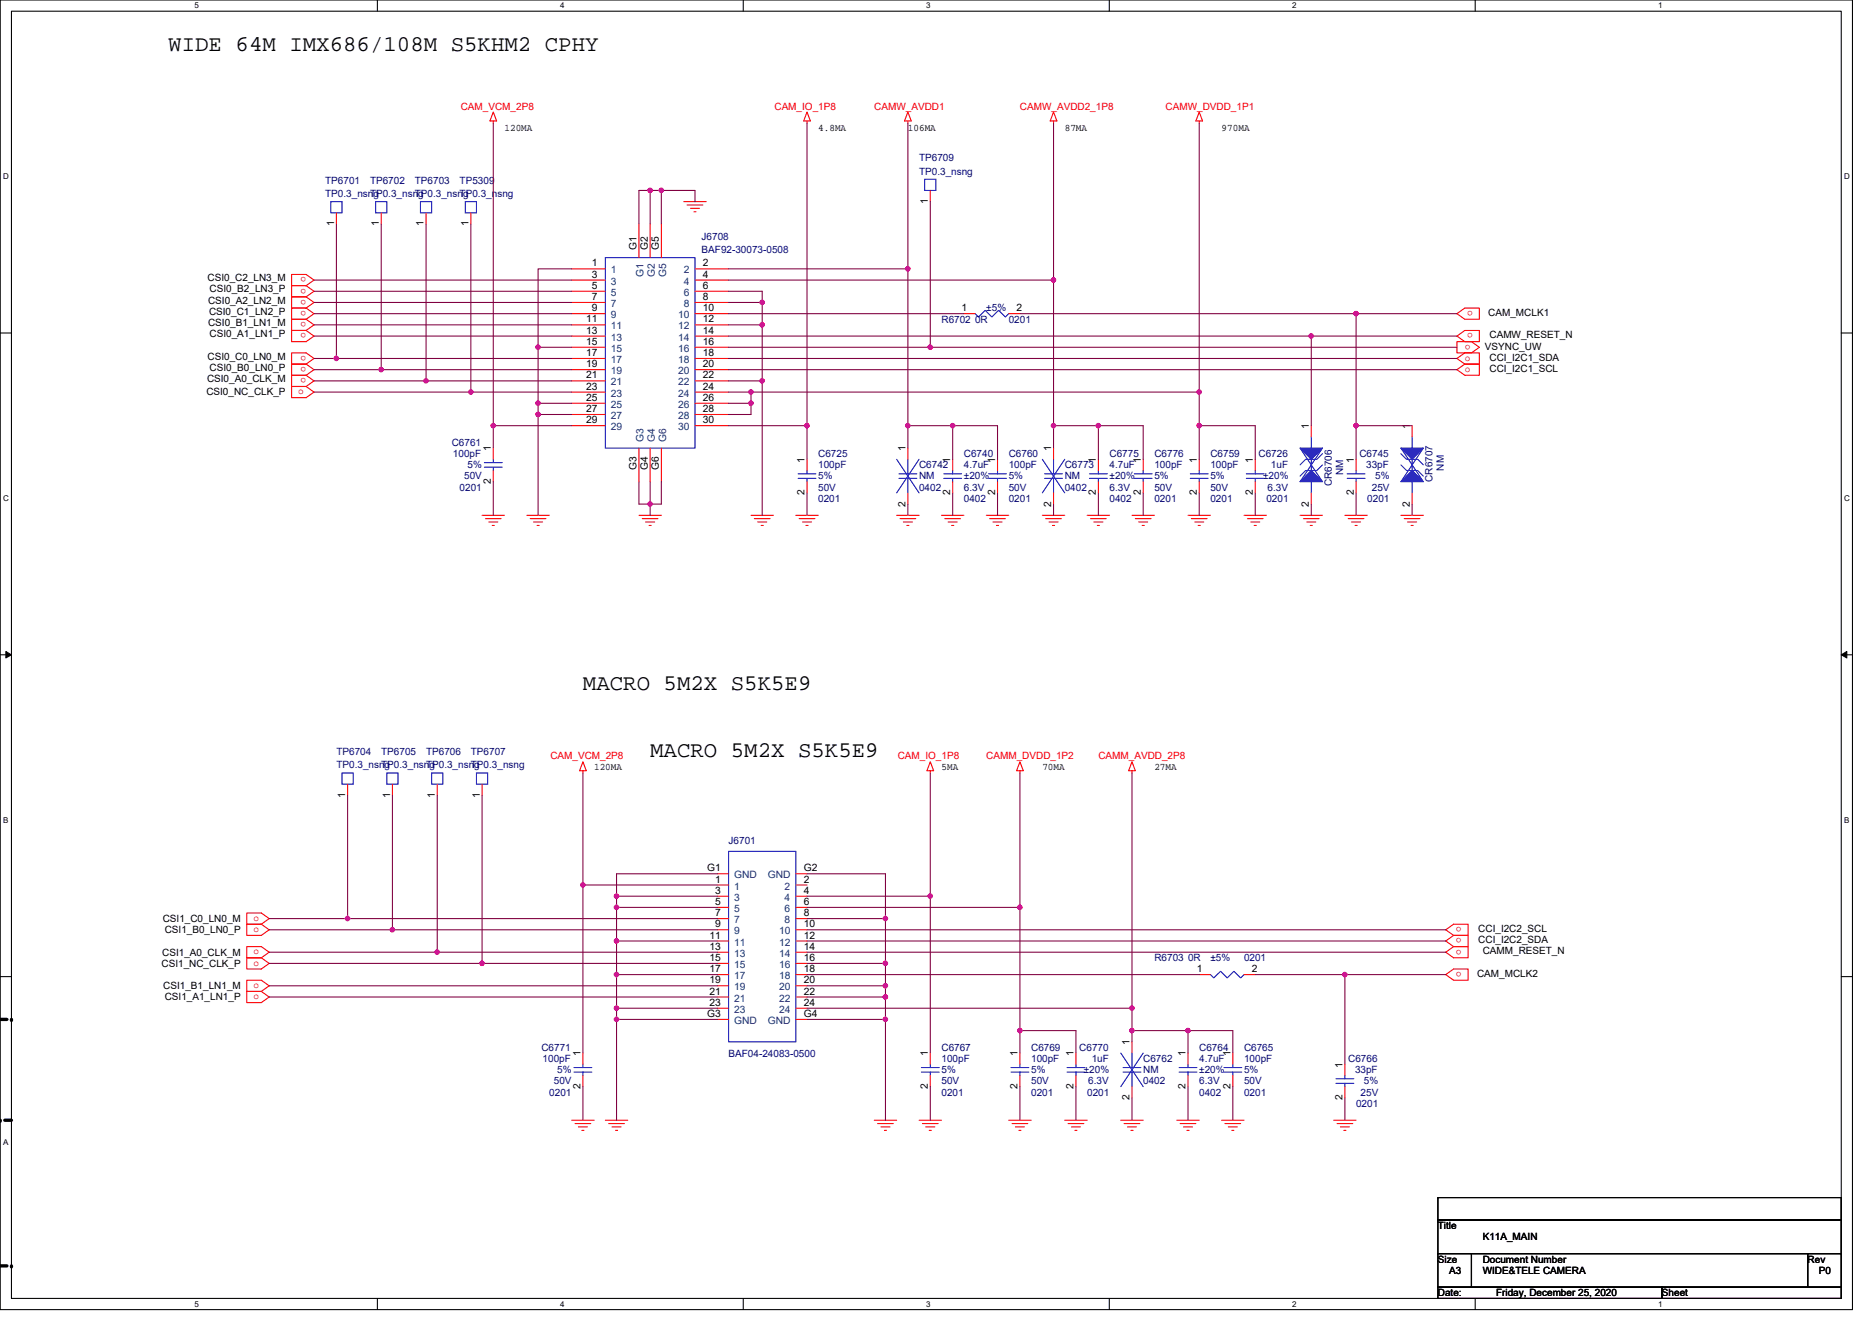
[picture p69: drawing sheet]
<svg xmlns="http://www.w3.org/2000/svg" width="297mm" height="210mm" viewBox="0 0 297 210" stroke-linecap="round" stroke-linejoin="round" font-family="sans-serif">
<defs><g id="words">
<g font-size="3.6">
<text x="26.7" y="8.2">WIDE 64M IMX686/108M S5KHM2 CPHY</text>
<text x="92.5" y="109.5">MACRO 5M2X S5K5E9</text>
<text x="103.2" y="120.2">MACRO 5M2X S5K5E9</text>
</g>
<g font-size="1.6" fill="#f00">
<text x="73.1" y="17.4">CAM_VCM_2P8</text>
<text x="122.9" y="17.4">CAM_IO_1P8</text>
<text x="138.7" y="17.4">CAMW_AVDD1</text>
<text x="161.8" y="17.4">CAMW_AVDD2_1P8</text>
<text x="185" y="17.4">CAMW_DVDD_1P1</text>
<text x="48.6" y="44" transform="rotate(180 48.6 44)">o</text>
<text x="48.6" y="45.8" transform="rotate(180 48.6 45.8)">o</text>
<text x="48.6" y="47.6" transform="rotate(180 48.6 47.6)">o</text>
<text x="48.6" y="49.4" transform="rotate(180 48.6 49.4)">o</text>
<text x="48.6" y="51.1" transform="rotate(180 48.6 51.1)">o</text>
<text x="48.6" y="52.9" transform="rotate(180 48.6 52.9)">o</text>
<text x="233.7" y="49.4" transform="rotate(180 233.7 49.4)">o</text>
<text x="233.7" y="52.9" transform="rotate(180 233.7 52.9)">o</text>
<text x="48.6" y="56.5" transform="rotate(180 48.6 56.5)">o</text>
<text x="48.6" y="58.3" transform="rotate(180 48.6 58.3)">o</text>
<text x="232.4" y="57.3">o</text>
<text x="232.4" y="59">o</text>
<text x="233.3" y="54.7" transform="rotate(180 233.3 54.7)">o</text>
<text x="47.3" y="62.6">o</text>
<text x="48.6" y="60" transform="rotate(180 48.6 60)">o</text>
<text x="87.3" y="120.5">CAM_VCM_2P8</text>
<text x="142.4" y="120.5">CAM_IO_1P8</text>
<text x="156.5" y="120.5">CAMM_DVDD_1P2</text>
<text x="174.3" y="120.5">CAMM_AVDD_2P8</text>
<text x="40.2" y="146.2">o</text>
<text x="40.2" y="147.9">o</text>
<text x="231.9" y="147.2" transform="rotate(180 231.9 147.2)">o</text>
<text x="231.9" y="148.9" transform="rotate(180 231.9 148.9)">o</text>
<text x="40.2" y="151.5">o</text>
<text x="40.2" y="153.3">o</text>
<text x="231.9" y="150.7" transform="rotate(180 231.9 150.7)">o</text>
<text x="231.9" y="154.3" transform="rotate(180 231.9 154.3)">o</text>
<text x="40.2" y="156.8">o</text>
<text x="40.2" y="158.6">o</text>
</g>
<g font-size="1.6">
<text x="80" y="20.8">120MA</text>
<text x="129.8" y="20.8">4.8MA</text>
<text x="144.1" y="20.8">106MA</text>
<text x="168.9" y="20.8">87MA</text>
<text x="193.8" y="20.8">970MA</text>
<text x="53" y="35.9" transform="rotate(-90 53 35.9)">1</text>
<text x="60.1" y="35.9" transform="rotate(-90 60.1 35.9)">1</text>
<text x="67.2" y="35.9" transform="rotate(-90 67.2 35.9)">1</text>
<text x="74.3" y="35.9" transform="rotate(-90 74.3 35.9)">1</text>
<text x="147.2" y="32.4" transform="rotate(-90 147.2 32.4)">1</text>
<text x="101" y="39.6" transform="rotate(-90 101 39.6)">G1</text>
<text x="102.8" y="39.6" transform="rotate(-90 102.8 39.6)">G2</text>
<text x="104.6" y="39.6" transform="rotate(-90 104.6 39.6)">G5</text>
<text x="32.9" y="44.6">CSI0_C2_LN3_M</text>
<text x="33.2" y="46.4">CSI0_B2_LN3_P</text>
<text x="93.9" y="42.3">1</text>
<text x="93.9" y="44.1">3</text>
<text x="93.9" y="45.8">5</text>
<text x="93.9" y="47.6">7</text>
<text x="111.5" y="42.3">2</text>
<text x="111.5" y="44.1">4</text>
<text x="111.5" y="45.8">6</text>
<text x="111.5" y="47.6">8</text>
<text x="33" y="48.2">CSI0_A2_LN2_M</text>
<text x="33" y="51.7">CSI0_B1_LN1_M</text>
<text x="33.2" y="50">CSI0_C1_LN2_P</text>
<text x="33.2" y="53.5">CSI0_A1_LN1_P</text>
<text x="93" y="51.2">11</text>
<text x="93" y="53">13</text>
<text x="93.9" y="49.4">9</text>
<text x="111.5" y="49.4">10</text>
<text x="111.5" y="51.2">12</text>
<text x="111.5" y="53">14</text>
<text x="152.6" y="49.4">1</text>
<text x="161.3" y="49.4">2</text>
<text x="236.2" y="50.1">CAM_MCLK1</text>
<text x="236.3" y="53.7">CAMW_RESET_N</text>
<text x="32.9" y="57.1">CSI0_C0_LN0_M</text>
<text x="33.2" y="58.8">CSI0_B0_LN0_P</text>
<text x="93" y="54.7">15</text>
<text x="93" y="56.5">17</text>
<text x="93" y="58.3">19</text>
<text x="111.5" y="54.7">16</text>
<text x="111.5" y="56.5">18</text>
<text x="111.5" y="58.3">20</text>
<text x="235.6" y="55.5">VSYNC_UW</text>
<text x="236.3" y="57.3">CCI_I2C1_SDA</text>
<text x="236.3" y="59">CCI_I2C1_SCL</text>
<text x="32.7" y="62.8">CSI0_NC_CLK_P</text>
<text x="32.8" y="60.6">CSI0_A0_CLK_M</text>
<text x="93" y="60.1">21</text>
<text x="93" y="61.8">23</text>
<text x="93" y="63.6">25</text>
<text x="93" y="65.4">27</text>
<text x="111.5" y="60.1">22</text>
<text x="111.5" y="61.8">24</text>
<text x="111.5" y="63.6">26</text>
<text x="111.5" y="65.4">28</text>
<text x="77.9" y="71.6" transform="rotate(-90 77.9 71.6)">1</text>
<text x="93" y="67.2">29</text>
<text x="111.5" y="67.2">30</text>
<text x="143.7" y="71.6" transform="rotate(-90 143.7 71.6)">1</text>
<text x="166.8" y="71.6" transform="rotate(-90 166.8 71.6)">1</text>
<text x="207.7" y="68.1" transform="rotate(-90 207.7 68.1)">1</text>
<text x="223.7" y="68.1" transform="rotate(-90 223.7 68.1)">1</text>
<text x="77.9" y="76.8" transform="rotate(-90 77.9 76.8)">2</text>
<text x="101" y="74.5" transform="rotate(-90 101 74.5)">G3</text>
<text x="102.8" y="74.5" transform="rotate(-90 102.8 74.5)">G4</text>
<text x="104.6" y="74.5" transform="rotate(-90 104.6 74.5)">G6</text>
<text x="127.7" y="73.4" transform="rotate(-90 127.7 73.4)">1</text>
<text x="150.8" y="73.4" transform="rotate(-90 150.8 73.4)">1</text>
<text x="157.9" y="73.4" transform="rotate(-90 157.9 73.4)">1</text>
<text x="173.9" y="73.4" transform="rotate(-90 173.9 73.4)">1</text>
<text x="181" y="73.4" transform="rotate(-90 181 73.4)">1</text>
<text x="189.9" y="73.4" transform="rotate(-90 189.9 73.4)">1</text>
<text x="198.8" y="73.4" transform="rotate(-90 198.8 73.4)">1</text>
<text x="214.8" y="73.4" transform="rotate(-90 214.8 73.4)">1</text>
<text x="127.7" y="78.6" transform="rotate(-90 127.7 78.6)">2</text>
<text x="143.7" y="80.4" transform="rotate(-90 143.7 80.4)">2</text>
<text x="150.8" y="78.6" transform="rotate(-90 150.8 78.6)">2</text>
<text x="157.9" y="78.6" transform="rotate(-90 157.9 78.6)">2</text>
<text x="166.8" y="80.4" transform="rotate(-90 166.8 80.4)">2</text>
<text x="173.9" y="78.6" transform="rotate(-90 173.9 78.6)">2</text>
<text x="181" y="78.6" transform="rotate(-90 181 78.6)">2</text>
<text x="189.9" y="78.6" transform="rotate(-90 189.9 78.6)">2</text>
<text x="198.8" y="78.6" transform="rotate(-90 198.8 78.6)">2</text>
<text x="207.7" y="80.4" transform="rotate(-90 207.7 80.4)">2</text>
<text x="214.8" y="78.6" transform="rotate(-90 214.8 78.6)">2</text>
<text x="223.7" y="80.4" transform="rotate(-90 223.7 80.4)">2</text>
<text x="94.3" y="122.2">120MA</text>
<text x="149.4" y="122.2">5MA</text>
<text x="165.4" y="122.2">70MA</text>
<text x="183.2" y="122.2">27MA</text>
<text x="54.8" y="126.6" transform="rotate(-90 54.8 126.6)">1</text>
<text x="61.9" y="126.6" transform="rotate(-90 61.9 126.6)">1</text>
<text x="69" y="126.6" transform="rotate(-90 69 126.6)">1</text>
<text x="76.1" y="126.6" transform="rotate(-90 76.1 126.6)">1</text>
<text x="112.2" y="138.3">G1</text>
<text x="113.5" y="140.1">1</text>
<text x="113.5" y="141.9">3</text>
<text x="113.5" y="143.6">5</text>
<text x="127.5" y="140.1">2</text>
<text x="127.5" y="141.9">4</text>
<text x="127.5" y="143.6">6</text>
<text x="127.5" y="138.3">G2</text>
<text x="25.8" y="146.3">CSI1_C0_LN0_M</text>
<text x="26.1" y="148.1">CSI1_B0_LN0_P</text>
<text x="112.6" y="149">11</text>
<text x="113.5" y="145.4">7</text>
<text x="113.5" y="147.2">9</text>
<text x="127.5" y="145.4">8</text>
<text x="127.5" y="147.2">10</text>
<text x="127.5" y="149">12</text>
<text x="234.6" y="147.9">CCI_I2C2_SCL</text>
<text x="234.6" y="149.7">CCI_I2C2_SDA</text>
<text x="25.6" y="153.4">CSI1_NC_CLK_P</text>
<text x="25.7" y="151.7">CSI1_A0_CLK_M</text>
<text x="112.6" y="150.7">13</text>
<text x="112.6" y="152.5">15</text>
<text x="112.6" y="154.3">17</text>
<text x="127.5" y="150.7">14</text>
<text x="127.5" y="152.5">16</text>
<text x="127.5" y="154.3">18</text>
<text x="189.9" y="154.3">1</text>
<text x="198.6" y="154.3">2</text>
<text x="234.4" y="155">CAM_MCLK2</text>
<text x="235.3" y="151.5">CAMM_RESET_N</text>
<text x="25.9" y="157">CSI1_B1_LN1_M</text>
<text x="26.1" y="158.8">CSI1_A1_LN1_P</text>
<text x="112.2" y="161.4">G3</text>
<text x="112.6" y="156.1">19</text>
<text x="112.6" y="157.9">21</text>
<text x="112.6" y="159.6">23</text>
<text x="127.5" y="156.1">20</text>
<text x="127.5" y="157.9">22</text>
<text x="127.5" y="159.6">24</text>
<text x="127.5" y="161.4">G4</text>
<text x="92.1" y="167.7" transform="rotate(-90 92.1 167.7)">1</text>
<text x="147.2" y="167.7" transform="rotate(-90 147.2 167.7)">1</text>
<text x="161.5" y="167.7" transform="rotate(-90 161.5 167.7)">1</text>
<text x="170.3" y="167.7" transform="rotate(-90 170.3 167.7)">1</text>
<text x="179.2" y="165.9" transform="rotate(-90 179.2 165.9)">1</text>
<text x="188.1" y="167.7" transform="rotate(-90 188.1 167.7)">1</text>
<text x="195.2" y="167.7" transform="rotate(-90 195.2 167.7)">1</text>
<text x="92.1" y="172.8" transform="rotate(-90 92.1 172.8)">2</text>
<text x="147.2" y="172.8" transform="rotate(-90 147.2 172.8)">2</text>
<text x="161.5" y="172.8" transform="rotate(-90 161.5 172.8)">2</text>
<text x="170.3" y="172.8" transform="rotate(-90 170.3 172.8)">2</text>
<text x="188.1" y="172.8" transform="rotate(-90 188.1 172.8)">2</text>
<text x="195.2" y="172.8" transform="rotate(-90 195.2 172.8)">2</text>
<text x="213" y="169.4" transform="rotate(-90 213 169.4)">1</text>
<text x="179.2" y="174.6" transform="rotate(-90 179.2 174.6)">2</text>
<text x="213" y="174.6" transform="rotate(-90 213 174.6)">2</text>
<text x="228.2" y="195.1">Title</text>
<text x="235.3" y="196.8">K11A_MAIN</text>
<text x="228.2" y="200.4">Size</text>
<text x="229.9" y="202.2">A3</text>
<text x="235.3" y="200.4">Document Number</text>
<text x="235.3" y="202.2">WIDE&amp;TELE CAMERA</text>
<text x="286.8" y="200.4">Rev</text>
<text x="288.6" y="202.2">P0</text>
<text x="228.2" y="205.7">Date:</text>
<text x="237.4" y="205.7">Friday, December 25, 2020</text>
<text x="263.7" y="205.7">Sheet</text>
</g>
<g font-size="1.6" fill="#000080">
<text x="51.6" y="29.1">TP6701</text>
<text x="58.7" y="29.1">TP6702</text>
<text x="65.8" y="29.1">TP6703</text>
<text x="72.9" y="29.1">TP5309</text>
<text x="145.8" y="25.6">TP6709</text>
<text x="145.8" y="27.7">TP0.3_nsng</text>
<text x="51.6" y="31.3">TP0.3_nsng</text>
<text x="58.7" y="31.3">TP0.3_nsng</text>
<text x="65.8" y="31.3">TP0.3_nsng</text>
<text x="72.9" y="31.3">TP0.3_nsng</text>
<text x="111.3" y="38">J6708</text>
<text x="111.3" y="40.2">BAF92-30073-0508</text>
<text x="149.4" y="51.2">R6702 0R</text>
<text x="156.5" y="49.4">±5%</text>
<text x="160.1" y="51.2">0201</text>
<text x="71.7" y="70.8">C6761</text>
<text x="71.9" y="72.5">100pF</text>
<text x="72.9" y="77.9">0201</text>
<text x="73.7" y="76.1">50V</text>
<text x="74.2" y="74.3">5%</text>
<text x="129.8" y="72.5">C6725</text>
<text x="129.8" y="74.3">100pF</text>
<text x="129.8" y="77.9">50V</text>
<text x="129.8" y="76.1">5%</text>
<text x="145.8" y="74.3">C6742</text>
<text x="145.8" y="76.1">NM</text>
<text x="145.8" y="77.9">0402</text>
<text x="152.9" y="72.5">C6740</text>
<text x="152.9" y="74.3">4.7uF</text>
<text x="152.9" y="77.9">6.3V</text>
<text x="152.9" y="76.1">±20%</text>
<text x="160.1" y="72.5">C6760</text>
<text x="160.1" y="74.3">100pF</text>
<text x="160.1" y="77.9">50V</text>
<text x="160.1" y="76.1">5%</text>
<text x="168.9" y="74.3">C6773</text>
<text x="168.9" y="76.1">NM</text>
<text x="168.9" y="77.9">0402</text>
<text x="176.1" y="72.5">C6775</text>
<text x="176.1" y="74.3">4.7uF</text>
<text x="176.1" y="77.9">6.3V</text>
<text x="176.1" y="76.1">±20%</text>
<text x="183.2" y="72.5">C6776</text>
<text x="183.2" y="74.3">100pF</text>
<text x="183.2" y="77.9">50V</text>
<text x="183.2" y="76.1">5%</text>
<text x="192.1" y="72.5">C6759</text>
<text x="192.1" y="74.3">100pF</text>
<text x="192.1" y="77.9">50V</text>
<text x="192.1" y="76.1">5%</text>
<text x="199.7" y="72.5">C6726</text>
<text x="200.4" y="76.1">±20%</text>
<text x="201.1" y="77.9">6.3V</text>
<text x="201.7" y="74.3">1uF</text>
<text x="211.3" y="77.2" transform="rotate(-90 211.3 77.2)">CR6706</text>
<text x="213.1" y="75.4" transform="rotate(-90 213.1 75.4)">NM</text>
<text x="215.7" y="72.5">C6745</text>
<text x="216.8" y="74.3">33pF</text>
<text x="217.7" y="77.9">25V</text>
<text x="218.2" y="76.1">5%</text>
<text x="227.3" y="76.5" transform="rotate(-90 227.3 76.5)">CR6707</text>
<text x="229.1" y="74.7" transform="rotate(-90 229.1 74.7)">NM</text>
<text x="129.8" y="79.7">0201</text>
<text x="152.9" y="79.7">0402</text>
<text x="160.1" y="79.7">0201</text>
<text x="176.1" y="79.7">0402</text>
<text x="183.2" y="79.7">0201</text>
<text x="192.1" y="79.7">0201</text>
<text x="201" y="79.7">0201</text>
<text x="217" y="79.7">0201</text>
<text x="53.4" y="119.8">TP6704</text>
<text x="60.5" y="119.8">TP6705</text>
<text x="67.6" y="119.8">TP6706</text>
<text x="74.7" y="119.8">TP6707</text>
<text x="53.4" y="122">TP0.3_nsng</text>
<text x="60.5" y="122">TP0.3_nsng</text>
<text x="67.6" y="122">TP0.3_nsng</text>
<text x="74.7" y="122">TP0.3_nsng</text>
<text x="115.6" y="133.9">J6701</text>
<text x="183.2" y="152.5">R6703 0R</text>
<text x="192.1" y="152.5">±5%</text>
<text x="197.4" y="152.5">0201</text>
<text x="85.9" y="166.8">C6771</text>
<text x="115.6" y="167.8">BAF04-24083-0500</text>
<text x="149.4" y="166.8">C6767</text>
<text x="163.6" y="166.8">C6769</text>
<text x="171.3" y="166.8">C6770</text>
<text x="190.3" y="166.8">C6764</text>
<text x="197.4" y="166.8">C6765</text>
<text x="86.1" y="168.5">100pF</text>
<text x="87.2" y="173.9">0201</text>
<text x="87.9" y="172.1">50V</text>
<text x="88.4" y="170.3">5%</text>
<text x="149.4" y="168.5">100pF</text>
<text x="149.4" y="173.9">0201</text>
<text x="149.4" y="172.1">50V</text>
<text x="149.4" y="170.3">5%</text>
<text x="163.6" y="168.5">100pF</text>
<text x="163.6" y="173.9">0201</text>
<text x="163.6" y="172.1">50V</text>
<text x="163.6" y="170.3">5%</text>
<text x="172" y="170.3">±20%</text>
<text x="172.5" y="173.9">0201</text>
<text x="172.7" y="172.1">6.3V</text>
<text x="173.2" y="168.5">1uF</text>
<text x="181.4" y="168.5">C6762</text>
<text x="181.4" y="170.3">NM</text>
<text x="181.4" y="172.1">0402</text>
<text x="190.3" y="168.5">4.7uF</text>
<text x="190.3" y="173.9">0402</text>
<text x="190.3" y="172.1">6.3V</text>
<text x="190.3" y="170.3">±20%</text>
<text x="197.4" y="168.5">100pF</text>
<text x="197.4" y="173.9">0201</text>
<text x="197.4" y="172.1">50V</text>
<text x="197.4" y="170.3">5%</text>
<text x="213.9" y="168.5">C6766</text>
<text x="215" y="170.3">33pF</text>
<text x="215.9" y="173.9">25V</text>
<text x="216.4" y="172.1">5%</text>
<text x="215.2" y="175.7">0201</text>
</g>
<g font-size="1.6" fill="#004080">
<text x="96.9" y="43.4">1</text>
<text x="96.9" y="45.2">3</text>
<text x="96.9" y="46.9">5</text>
<text x="102.1" y="44" transform="rotate(-90 102.1 44)">G1</text>
<text x="103.9" y="44" transform="rotate(-90 103.9 44)">G2</text>
<text x="105.7" y="44" transform="rotate(-90 105.7 44)">G5</text>
<text x="108.5" y="43.4">2</text>
<text x="108.5" y="45.2">4</text>
<text x="108.5" y="46.9">6</text>
<text x="96.9" y="48.7">7</text>
<text x="96.9" y="50.5">9</text>
<text x="96.9" y="52.3">11</text>
<text x="107.6" y="50.5">10</text>
<text x="107.6" y="52.3">12</text>
<text x="108.5" y="48.7">8</text>
<text x="96.9" y="54.1">13</text>
<text x="96.9" y="55.8">15</text>
<text x="96.9" y="57.6">17</text>
<text x="96.9" y="59.4">19</text>
<text x="107.6" y="54.1">14</text>
<text x="107.6" y="55.8">16</text>
<text x="107.6" y="57.6">18</text>
<text x="107.6" y="59.4">20</text>
<text x="96.9" y="61.2">21</text>
<text x="96.9" y="62.9">23</text>
<text x="96.9" y="64.7">25</text>
<text x="107.6" y="61.2">22</text>
<text x="107.6" y="62.9">24</text>
<text x="107.6" y="64.7">26</text>
<text x="96.9" y="66.5">27</text>
<text x="96.9" y="68.3">29</text>
<text x="102.1" y="70.2" transform="rotate(-90 102.1 70.2)">G3</text>
<text x="103.9" y="70.2" transform="rotate(-90 103.9 70.2)">G4</text>
<text x="105.7" y="70.2" transform="rotate(-90 105.7 70.2)">G6</text>
<text x="107.6" y="66.5">28</text>
<text x="107.6" y="68.3">30</text>
<text x="116.5" y="141.2">1</text>
<text x="116.5" y="143">3</text>
<text x="116.5" y="139.4">GND</text>
<text x="121.8" y="139.4">GND</text>
<text x="124.5" y="141.2">2</text>
<text x="124.5" y="143">4</text>
<text x="116.5" y="144.7">5</text>
<text x="116.5" y="146.5">7</text>
<text x="116.5" y="148.3">9</text>
<text x="123.6" y="148.3">10</text>
<text x="124.5" y="144.7">6</text>
<text x="124.5" y="146.5">8</text>
<text x="116.5" y="150.1">11</text>
<text x="116.5" y="151.8">13</text>
<text x="116.5" y="153.6">15</text>
<text x="116.5" y="155.4">17</text>
<text x="123.6" y="150.1">12</text>
<text x="123.6" y="151.8">14</text>
<text x="123.6" y="153.6">16</text>
<text x="123.6" y="155.4">18</text>
<text x="116.5" y="157.2">19</text>
<text x="116.5" y="159">21</text>
<text x="116.5" y="160.7">23</text>
<text x="123.6" y="157.2">20</text>
<text x="123.6" y="159">22</text>
<text x="123.6" y="160.7">24</text>
<text x="116.5" y="162.5">GND</text>
<text x="121.8" y="162.5">GND</text>
</g>
<g font-size="1.3">
<text x="30.8" y="1.3">5</text>
<text x="88.9" y="1.3">4</text>
<text x="147" y="1.3">3</text>
<text x="205" y="1.3">2</text>
<text x="263.1" y="1.3">1</text>
<text x=".5" y="28.4">D</text>
<text x="292.6" y="28.4">D</text>
<text x=".5" y="79.5">C</text>
<text x="292.6" y="79.5">C</text>
<text x=".5" y="130.6">B</text>
<text x="292.6" y="130.6">B</text>
<text x=".5" y="181.7">A</text>
<text x="30.8" y="207.4">5</text>
<text x="88.9" y="207.4">4</text>
<text x="147" y="207.4">3</text>
<text x="205" y="207.4">2</text>
<text x="263.1" y="207.4">1</text>
</g>
</g></defs>
<path d="M0 0h293.9v207.9h-293.9zM1.8 1.8h290.4v204.3h-290.4z" fill="none" stroke="#000" stroke-width=".17"/>
<g fill="#fff">
<path d="M30.8 .2h.7v1.4h-.7z"/>
<path d="M30.8 206.3h.7v1.4h-.7z"/>
</g>
<path d="M59.9 0v1.8M59.9 206.1v1.8" fill="none" stroke="#000" stroke-width=".17"/>
<g fill="#fff">
<path d="M88.9 .2h.7v1.4h-.7z"/>
<path d="M88.9 206.3h.7v1.4h-.7z"/>
</g>
<path d="M117.9 0v1.8M117.9 206.1v1.8" fill="none" stroke="#000" stroke-width=".17"/>
<g fill="#fff">
<path d="M147 .2h.7v1.4h-.7z"/>
<path d="M147 206.3h.7v1.4h-.7z"/>
</g>
<path d="M176 0v1.8M176 206.1v1.8" fill="none" stroke="#000" stroke-width=".17"/>
<g fill="#fff">
<path d="M205 .2h.7v1.4h-.7z"/>
<path d="M205 206.3h.7v1.4h-.7z"/>
</g>
<path d="M234.1 0v1.8M234.1 206.1v1.8" fill="none" stroke="#000" stroke-width=".17"/>
<g fill="#fff">
<path d="M263.1 .2h.7v1.4h-.7z"/>
<path d="M263.1 206.3h.7v1.4h-.7z"/>
<path d="M.5 27.3h.9v1.4h-.9z"/>
<path d="M292.6 27.3h.9v1.4h-.9z"/>
<path d="M.5 78.4h.9v1.4h-.9z"/>
<path d="M292.6 78.4h.9v1.4h-.9z"/>
</g>
<path d="M0 52.9h1.8M292.2 52.9h1.7" fill="none" stroke="#000" stroke-width=".17"/>
<g fill="#fff">
<path d="M.5 129.5h.8v1.4h-.8z"/>
<path d="M292.6 129.5h.9v1.4h-.9z"/>
</g>
<path d="M0 103.9h1.8M292.2 103.9h1.7" fill="none" stroke="#000" stroke-width=".17"/>
<path d="M.9 103.4l.9 .5-.9 .5zM292.2 103.9l.8-.5v1z" fill="#000" stroke="#000" stroke-width=".16"/>
<path d="M.5 180.5h.8v1.4h-.8z" fill="#fff"/>
<path d="M0 155h1.8M292.2 155h1.7M228.2 190.1h64v3.5h-64zM228.2 193.6h64v5.4h-64zM228.2 199h5.3v5.3h-5.3zM233.5 199h53.3v5.3h-53.3zM286.8 199h5.4v5.3h-5.4zM228.2 204.3h35.5v1.8h-35.5zM263.7 204.3h28.5v1.8h-28.5z" fill="none" stroke="#000" stroke-width=".17"/>
<path d="M0 161.8h1.8M1.8 161.8h.1M1.8 177.8h-1.8M0 200.9h1.8" fill="none" stroke="#000" stroke-width=".53" stroke-dasharray="1.1 1.1 0 1.1"/>
<g fill="#000" stroke-dasharray="1.1 1.1 0 1.1">
<circle cx="0" cy="177.8" r=".26"/>
<circle cx="1.8" cy="200.9" r=".26"/>
</g>
<g fill="none" stroke="#f00" stroke-width=".17">
<path d="M78.3 17.8l.5 1.4h-1.1zM78.3 19.2v.4M128.1 17.8l.5 1.4h-1.1zM128.1 19.2v.4M144.1 17.8l.5 1.4h-1.1zM144.1 19.2v.4M167.2 17.8l.5 1.4h-1.1zM167.2 19.2v.4M190.3 17.8l.5 1.4h-1zM190.3 19.2v.4M53.4 33.8v1.8M60.5 33.8v1.8"/>
<path d="M67.6 33.8v1.8M74.7 33.8v1.8M101.4 35.6v5.3M103.2 35.6v5.3M104.9 35.6v5.3M108.5 32h3.6M109 32.5h2.5M109.6 33.1h1.4M110.1 33.6h.3M147.6 30.2v1.8M46.3 43.6h2.3l1.2 .8-1.2 .9h-2.3zM46.3 52.5h2.3l1.2 .8-1.2 .9h-2.3z"/>
<path d="M46.3 56h2.3l1.2 .9-1.2 .9h-2.3zM48.6 45.3h-2.3v1.8h2.3M48.6 47.1h-2.3v1.8h2.3M48.6 48.9h-2.3v1.8h2.3M48.6 50.7h-2.3v1.8h2.3M48.6 57.8h-2.3v1.8h2.3M48.6 59.6h-2.3v1.7h2.3M48.6 45.3l1.2 .9-1.2 .9M48.6 47.1l1.2 .9-1.2 .9M48.6 48.9l1.2 .9-1.2 .9M48.6 50.7l1.2 .9-1.2 .9M48.6 57.8l1.2 .9-1.2 .9"/>
<path d="M48.6 59.6l1.2 .9-1.2 .8M90.7 42.7h5.4M90.7 44.4h5.4M90.7 46.2h5.4M90.7 48h5.4M90.7 49.8h5.4M90.7 51.6h5.4M90.7 53.3h5.4M90.7 55.1h5.4M90.7 56.9h5.4M90.7 58.7h5.4M110.3 42.7h5.3"/>
<path d="M110.3 44.4h5.3M110.3 46.2h5.3M110.3 48h5.3M110.3 49.8h5.3M110.3 51.6h5.3M110.3 53.3h5.3M110.3 55.1h5.3M110.3 56.9h5.3M110.3 58.7h5.3M152.9 49.8h1.8M160.1 49.8h1.7M231.2 49.8l1.2-.9h2.3v1.8h-2.3z"/>
<path d="M231.2 53.3l1.2-.8h2.3v1.7h-2.3zM231.2 56.9l1.2-.9h2.3v1.8h-2.3zM231.2 58.7l1.2-.9h2.3v1.8h-2.3zM231.2 54.2h2.3l1.2 .9-1.2 .9h-2.3zM46.3 61.3h2.3l1.2 .9-1.2 .9h-2.3zM78.3 71.1v1.8M78.3 74.7v1.8M90.7 60.5h5.4M90.7 62.2h5.4M90.7 64h5.4M90.7 65.8h5.4M90.7 67.6h5.4"/>
<path d="M101.4 71.1v5.4M103.2 71.1v5.4M104.9 71.1v5.4M110.3 60.5h5.3M110.3 62.2h5.3M110.3 64h5.3M110.3 65.8h5.3M110.3 67.6h5.3M128.1 72.9v1.8M128.1 76.5v1.7M144.1 71.1v1.8M144.1 78.2v1.8"/>
<path d="M151.2 72.9v1.8M151.2 76.5v1.7M158.3 72.9v1.8M158.3 76.5v1.7M167.2 71.1v1.8M167.2 78.2v1.8M174.3 72.9v1.8M174.3 76.5v1.7M181.4 72.9v1.8M181.4 76.5v1.7M190.3 72.9v1.8M190.3 76.5v1.7"/>
<path d="M199.2 72.9v1.8M199.2 76.5v1.7M208.1 67.6v1.7M208.1 78.2v1.8M215.2 72.9v1.8M215.2 76.5v1.7M224.1 67.6v1.7M224.1 78.2v1.8M76.5 81.8h3.5M77 82.3h2.5M77.6 82.8h1.4M78.1 83.4h.3"/>
<path d="M83.6 81.8h3.6M84.1 82.3h2.5M84.7 82.8h1.4M85.2 83.4h.4M101.4 81.8h3.5M101.9 82.3h2.5M102.4 82.8h1.5M103 83.4h.3M119.2 81.8h3.5M119.7 82.3h2.5M120.2 82.8h1.5M120.8 83.4h.3"/>
<path d="M126.3 81.8h3.5M126.8 82.3h2.5M127.3 82.8h1.5M127.9 83.4h.3M142.3 81.8h3.5M142.8 82.3h2.5M143.3 82.8h1.5M143.9 83.4h.3M149.4 81.8h3.5M149.9 82.3h2.5M150.4 82.8h1.5M151 83.4h.3"/>
<path d="M156.5 81.8h3.6M157 82.3h2.5M157.6 82.8h1.4M158.1 83.4h.4M165.4 81.8h3.5M165.9 82.3h2.5M166.5 82.8h1.4M167 83.4h.3M172.5 81.8h3.6M173 82.3h2.5M173.6 82.8h1.4M174.1 83.4h.4"/>
<path d="M179.6 81.8h3.6M180.1 82.3h2.5M180.7 82.8h1.4M181.2 83.4h.4M188.5 81.8h3.6M189 82.3h2.5M189.6 82.8h1.4M190.1 83.4h.4M197.4 81.8h3.6M197.9 82.3h2.5M198.5 82.8h1.4M199 83.4h.3"/>
<path d="M206.3 81.8h3.5M206.8 82.3h2.5M207.3 82.8h1.5M207.9 83.4h.3M213.4 81.8h3.6M213.9 82.3h2.5M214.5 82.8h1.4M215 83.4h.3M222.3 81.8h3.5M222.8 82.3h2.5M223.3 82.8h1.5M223.9 83.4h.3"/>
<path d="M55.2 124.5v1.7M62.3 124.5v1.7M69.4 124.5v1.7M76.5 124.5v1.7M92.5 120.9l.5 1.4h-1zM92.5 122.3v.4M113.8 138.7h1.8M126.3 138.7h1.8M147.6 120.9l.5 1.4h-1zM147.6 122.3v.4M161.8 120.9l.6 1.4h-1.1zM161.8 122.3v.4"/>
<path d="M179.6 120.9l.5 1.4h-1zM179.6 122.3v.4M39.2 144.9h2.3l1.2 .9-1.2 .9h-2.3zM39.2 146.7h2.3l1.2 .9-1.2 .9h-2.3zM39.2 150.2h2.3l1.2 .9-1.2 .9h-2.3zM39.2 152h2.3l1.2 .9-1.2 .9h-2.3zM39.2 155.6h2.3l1.2 .9-1.2 .9h-2.3zM39.2 157.4h2.3l1.2 .8-1.2 .9h-2.3zM113.8 140.5h1.8M113.8 142.2h1.8M113.8 144h1.8M113.8 145.8h1.8"/>
<path d="M113.8 147.6h1.8M113.8 149.4h1.8M113.8 151.1h1.8M113.8 152.9h1.8M113.8 154.7h1.8M113.8 156.5h1.8M113.8 158.2h1.8M126.3 140.5h1.8M126.3 142.2h1.8M126.3 144h1.8M126.3 145.8h1.8M126.3 147.6h1.8"/>
<path d="M126.3 149.4h1.8M126.3 151.1h1.8M126.3 152.9h1.8M126.3 154.7h1.8M126.3 156.5h1.8M126.3 158.2h1.8M190.3 154.7h1.8M197.4 154.7h1.8M229.4 147.6l1.2-.9h2.4v1.8h-2.4zM229.4 151.1l1.2-.9h2.4v1.8h-2.4zM229.4 154.7l1.2-.9h2.4v1.8h-2.4zM230.6 148.5h2.4v1.7h-2.4"/>
<path d="M230.6 148.5l-1.2 .9 1.2 .8M90.7 177.8h3.6M91.2 178.3h2.5M91.8 178.9h1.4M92.3 179.4h.4M92.5 167.1v1.8M92.5 170.7v1.8M96.1 177.8h3.5M96.6 178.3h2.5M97.1 178.9h1.4M97.7 179.4h.3M113.8 160h1.8"/>
<path d="M113.8 161.8h1.8M126.3 160h1.8M126.3 161.8h1.8M138.7 177.8h3.6M139.3 178.3h2.4M139.8 178.9h1.4M140.3 179.4h.4M145.8 177.8h3.6M146.4 178.3h2.5M146.9 178.9h1.4M147.4 179.4h.4M147.6 167.1v1.8"/>
<path d="M147.6 170.7v1.8M160.1 177.8h3.5M160.6 178.3h2.5M161.1 178.9h1.5M161.7 179.4h.3M161.8 167.1v1.8M161.8 170.7v1.8M168.9 177.8h3.6M169.5 178.3h2.5M170 178.9h1.4M170.6 179.4h.3M170.7 167.1v1.8"/>
<path d="M170.7 170.7v1.8M177.8 177.8h3.6M178.4 178.3h2.5M178.9 178.9h1.4M179.4 179.4h.4M179.6 165.4v1.7M179.6 172.5v1.7M186.7 177.8h3.6M187.3 178.3h2.5M187.8 178.9h1.4M188.3 179.4h.4M188.5 167.1v1.8"/>
<path d="M188.5 170.7v1.8M193.8 177.8h3.6M194.4 178.3h2.5M194.9 178.9h1.4M195.4 179.4h.4M195.6 167.1v1.8M195.6 170.7v1.8M211.6 177.8h3.6M212.2 178.3h2.4M212.7 178.9h1.4M213.2 179.4h.4M213.4 168.9v1.8"/>
<path d="M213.4 172.5v1.7"/>
</g>
<g fill="#00f" stroke="#00f" stroke-width=".17">
<path d="M222.3 71.1h3.5l-1.7 1.8z" fill-rule="evenodd"/>
<path d="M222.3 76.5l1.8-1.8 1.7 1.8z" fill-rule="evenodd"/>
<path d="M206.3 71.1h3.5l-1.7 1.8z" fill-rule="evenodd"/>
<path d="M208.1 74.7l1.7 1.8h-3.5z" fill-rule="evenodd"/>
</g>
<g fill="none" stroke="#00f" stroke-width=".17">
<path d="M52.5 32h1.8v1.8h-1.8zM59.6 32h1.8v1.8h-1.8zM66.7 32h1.8v1.8h-1.8zM73.8 32h1.8v1.8h-1.8zM146.7 28.4h1.8v1.8h-1.8zM96.1 40.9h14.2v30.2h-14.2zM154.7 49.8l.6 .5 1-1 1.1 1 1.1-1 1 1 .6-.5M76.9 73.4h2.8M76.9 74.1h2.8M78.3 72.9v.5M78.3 74.1v.6M126.6 75.2h2.9"/>
<path d="M126.6 75.9h2.9M128.1 74.7v.5M128.1 75.9v.6M142.3 72.9l3.5 5.3M142.6 75.2h2.9M142.6 75.9h2.9M144.1 72.9v2.3M144.1 75.9v2.3M145.8 72.9l-3.5 5.3M149.8 75.2h2.8M149.8 75.9h2.8M151.2 74.7v.5"/>
<path d="M151.2 75.9v.6M156.9 75.2h2.8M156.9 75.9h2.8M158.3 74.7v.5M158.3 75.9v.6M165.4 72.9l3.5 5.3M165.8 75.2h2.8M165.8 75.9h2.8M167.2 72.9v2.3M167.2 75.9v2.3M168.9 72.9l-3.5 5.3M172.9 75.2h2.8"/>
<path d="M172.9 75.9h2.8M174.3 74.7v.5M174.3 75.9v.6M180 75.2h2.8M180 75.9h2.8M181.4 74.7v.5M181.4 75.9v.6M188.9 75.2h2.8M188.9 75.9h2.8M190.3 74.7v.5M190.3 75.9v.6M197.8 75.2h2.8"/>
<path d="M197.8 75.9h2.8M199.2 74.7v.5M199.2 75.9v.6M206.3 71.1l3.5 5.4M208.1 76.5v1.7M208.1 69.3v1.8M208.1 72.9v1.8M209.8 73.8l-.8 .9h-1.8l-.9 .9M209.8 71.1l-3.5 5.4M209.8 72l-.8 .9h-1.8l-.9 .9M213.8 75.2h2.8M213.8 75.9h2.8"/>
<path d="M215.2 74.7v.5M215.2 75.9v.6M222.3 71.1l3.5 5.4M222.3 73.8l.9 .9h1.8l.8 .9M222.3 72l.9 .9h1.8l.8 .9M224.1 76.5v1.7M224.1 69.3v1.8M224.1 72.9v1.8M225.8 71.1l-3.5 5.4M54.3 122.7h1.7v1.8h-1.7zM61.4 122.7h1.8v1.8h-1.8zM68.5 122.7h1.8v1.8h-1.8z"/>
<path d="M75.6 122.7h1.8v1.8h-1.8zM115.6 135.1h10.7v30.3h-10.7zM192.1 154.7l.5 .5 1.1-1 1 1 1.1-1 1.1 1 .5-.5M91.1 169.4h2.8M91.1 170.2h2.8M92.5 168.9v.5M92.5 170.2v.5M146.2 169.4h2.8M146.2 170.2h2.8M147.6 168.9v.5M147.6 170.2v.5M160.4 169.4h2.9"/>
<path d="M160.4 170.2h2.9M161.8 168.9v.5M161.8 170.2v.5M169.3 169.4h2.8M169.3 170.2h2.8M170.7 168.9v.5M170.7 170.2v.5M177.8 167.1l3.6 5.4M178.2 169.4h2.8M178.2 170.2h2.8M179.6 167.1v2.3M179.6 170.2v2.3"/>
<path d="M181.4 167.1l-3.6 5.4M187.1 169.4h2.8M187.1 170.2h2.8M188.5 168.9v.5M188.5 170.2v.5M194.2 169.4h2.8M194.2 170.2h2.8M195.6 168.9v.5M195.6 170.2v.5M212 171.2h2.8M212 171.9h2.8M213.4 170.7v.5"/>
<path d="M213.4 171.9v.6"/>
</g>
<g fill="none" stroke="#800040" stroke-width=".17">
<path d="M78.3 19.6v48M128.1 19.6v48M144.1 19.6v23.1M167.2 19.6v24.8M190.3 19.6v42.6M53.4 35.6v21.3M60.5 35.6v23.1M67.6 35.6v24.9M74.7 35.6v26.6h-24.9M103.2 30.2v5.4M103.2 30.2h-1.8v5.4M103.2 30.2h1.7"/>
<path d="M104.9 30.2h5.4v1.8M104.9 30.2v5.4M147.6 32v23.1M49.8 58.7h10.7M49.8 44.4h40.9M49.8 46.2h40.9M49.8 48h40.9M49.8 49.8h40.9M49.8 51.6h40.9M49.8 53.3h40.9M49.8 56.9h3.6M53.4 56.9h37.3"/>
<path d="M60.5 58.7h30.2M90.7 42.7h-5.3v12.4M90.7 55.1h-5.3v8.9M115.6 46.2h5.3v1.8M115.6 44.4h51.6M115.6 48h5.3v3.6M115.6 49.8h37.3M115.6 51.6h5.3v8.9M115.6 53.3h92.5M115.6 55.1h32M115.6 56.9h115.6M115.6 58.7h115.6"/>
<path d="M115.6 42.7h28.5M144.1 42.7v24.9M147.6 55.1h83.6M161.8 49.8h53.4M167.2 44.5v23.1M208.1 53.3h23.1M208.1 53.3v14.3M215.2 49.8h16M215.2 49.8v17.8M49.8 60.5h17.8M67.6 60.5h23.1M74.7 62.2h16"/>
<path d="M78.3 76.5v5.3M78.3 67.6v3.5M78.3 67.6h12.4M85.4 64h5.3M85.4 65.8h5.3M85.4 64v1.8M85.4 65.8v16M101.4 76.5v3.5h1.8M103.2 76.5v3.5M104.9 76.5v3.5h-1.7M115.6 62.2h3.6M115.6 64h3.6"/>
<path d="M115.6 60.5h5.3v21.3M115.6 67.6h12.5M119.2 62.2h71.1M119.2 62.2v1.8M119.2 64v1.8h-3.6M128.1 78.2v3.6M128.1 67.6v5.3M144.1 67.6h7.1M144.1 67.6v3.5M151.2 78.2v3.6M151.2 67.6v5.3M151.2 67.6h7.1v5.3"/>
<path d="M158.3 78.2v3.6M167.2 67.6v3.5M167.2 67.6h7.1M174.3 78.2v3.6M174.3 67.6h7.1v5.3M174.3 67.6v5.3M181.4 78.2v3.6M190.3 67.6v5.3M190.3 78.2v3.6M190.3 67.6h8.9v5.3M190.3 62.2v5.4M199.2 78.2v3.6"/>
<path d="M215.2 67.6v5.3M215.2 78.2v3.6M215.2 67.6h8.9M103.2 80v1.8M144.1 80v1.8M167.2 80v1.8M208.1 80v1.8M224.1 80v1.8M55.2 126.2v19.6M62.3 126.2v21.4M69.4 126.2v24.9M76.5 126.2v26.7"/>
<path d="M92.5 122.7v17.8M113.8 138.7h-16v3.5M128.1 138.7h12.4v7.1M147.6 122.7v19.5M161.8 122.7v21.3M179.6 122.7v37.3M42.7 156.5h71.1M42.7 158.2h71.1M42.7 152.9h33.8M42.7 145.8h12.5M42.7 147.6h19.6M42.7 151.1h26.7"/>
<path d="M55.2 145.8h58.6M62.3 147.6h51.5M69.4 151.1h44.4M76.5 152.9h37.3M97.8 142.2h16M97.8 144h16M97.8 149.4h16M97.8 154.7h16M97.8 142.2v1.8M97.8 144v5.4M97.8 149.4v5.3M97.8 154.7v5.3"/>
<path d="M113.8 140.5h-21.3v26.6M128.1 147.6h101.3M128.1 149.4h101.3M128.1 145.8h12.4M128.1 151.1h101.3M128.1 152.9h12.4M128.1 154.7h62.2M128.1 156.5h12.4M128.1 158.2h12.4M128.1 142.2h19.5M128.1 144h33.7M140.5 145.8v7.1"/>
<path d="M140.5 152.9v3.6M140.5 156.5v1.7M140.5 158.2v3.6M147.6 142.2v24.9M161.8 144v19.6M199.2 154.7h14.2M213.4 154.7h16M213.4 154.7v14.2M92.5 172.5v5.3M97.8 160h16M97.8 161.8h16M97.8 160v1.8"/>
<path d="M97.8 161.8v16M128.1 160h51.5M128.1 161.8h12.4M140.5 161.8v16M147.6 172.5v5.3M161.8 163.6h8.9v3.5M161.8 163.6v3.5M161.8 172.5v5.3M170.7 172.5v5.3M179.6 160v3.6M179.6 163.6v1.8M179.6 174.2v3.6"/>
<path d="M179.6 163.6h8.9M188.5 163.6h7.1v3.5M188.5 163.6v3.5M188.5 172.5v5.3M195.6 172.5v5.3M213.4 174.2v3.6"/>
</g>
<g fill="#f0f" stroke="#f0f" stroke-width=".17">
<circle cx="78.3" cy="67.6" r=".35"/>
<circle cx="103.2" cy="30.2" r=".35"/>
<circle cx="103.2" cy="80" r=".35"/>
<circle cx="104.9" cy="30.2" r=".35"/>
<circle cx="85.4" cy="55.1" r=".35"/>
<circle cx="85.4" cy="64" r=".35"/>
<circle cx="85.4" cy="65.8" r=".35"/>
<circle cx="67.6" cy="60.4" r=".35"/>
<circle cx="53.4" cy="56.9" r=".35"/>
<circle cx="60.5" cy="58.7" r=".35"/>
<circle cx="128" cy="67.6" r=".35"/>
<circle cx="144" cy="42.7" r=".35"/>
<circle cx="167.2" cy="44.4" r=".35"/>
<circle cx="167.2" cy="67.6" r=".35"/>
<circle cx="120.9" cy="48" r=".35"/>
<circle cx="215.2" cy="67.6" r=".35"/>
<circle cx="215.2" cy="49.8" r=".35"/>
<circle cx="120.9" cy="51.5" r=".35"/>
<circle cx="120.9" cy="60.4" r=".35"/>
<circle cx="208.1" cy="53.3" r=".35"/>
<circle cx="147.6" cy="55.1" r=".35"/>
<circle cx="119.2" cy="62.2" r=".35"/>
<circle cx="190.3" cy="62.2" r=".35"/>
<circle cx="190.3" cy="67.6" r=".35"/>
<circle cx="119.2" cy="64" r=".35"/>
<circle cx="151.2" cy="67.6" r=".35"/>
<circle cx="144" cy="67.6" r=".35"/>
<circle cx="174.3" cy="67.6" r=".35"/>
<circle cx="92.5" cy="140.4" r=".35"/>
<circle cx="97.8" cy="142.2" r=".35"/>
<circle cx="147.6" cy="142.2" r=".35"/>
<circle cx="97.8" cy="144" r=".35"/>
<circle cx="161.8" cy="144" r=".35"/>
<circle cx="161.8" cy="163.6" r=".35"/>
<circle cx="55.1" cy="145.8" r=".35"/>
<circle cx="140.5" cy="145.8" r=".35"/>
<circle cx="62.3" cy="147.6" r=".35"/>
<circle cx="97.8" cy="149.3" r=".35"/>
<circle cx="69.4" cy="151.1" r=".35"/>
<circle cx="76.5" cy="152.9" r=".35"/>
<circle cx="140.5" cy="152.9" r=".35"/>
<circle cx="97.8" cy="160" r=".35"/>
<circle cx="97.8" cy="154.7" r=".35"/>
<circle cx="213.4" cy="154.7" r=".35"/>
<circle cx="140.5" cy="158.2" r=".35"/>
<circle cx="140.5" cy="156.5" r=".35"/>
<circle cx="179.6" cy="160" r=".35"/>
<circle cx="97.8" cy="161.8" r=".35"/>
<circle cx="140.5" cy="161.8" r=".35"/>
<circle cx="188.5" cy="163.6" r=".35"/>
<circle cx="179.6" cy="163.6" r=".35"/>
<circle cx="74.7" cy="62.2" r=".35"/>
</g>
<use href="#words"/>
</svg>
